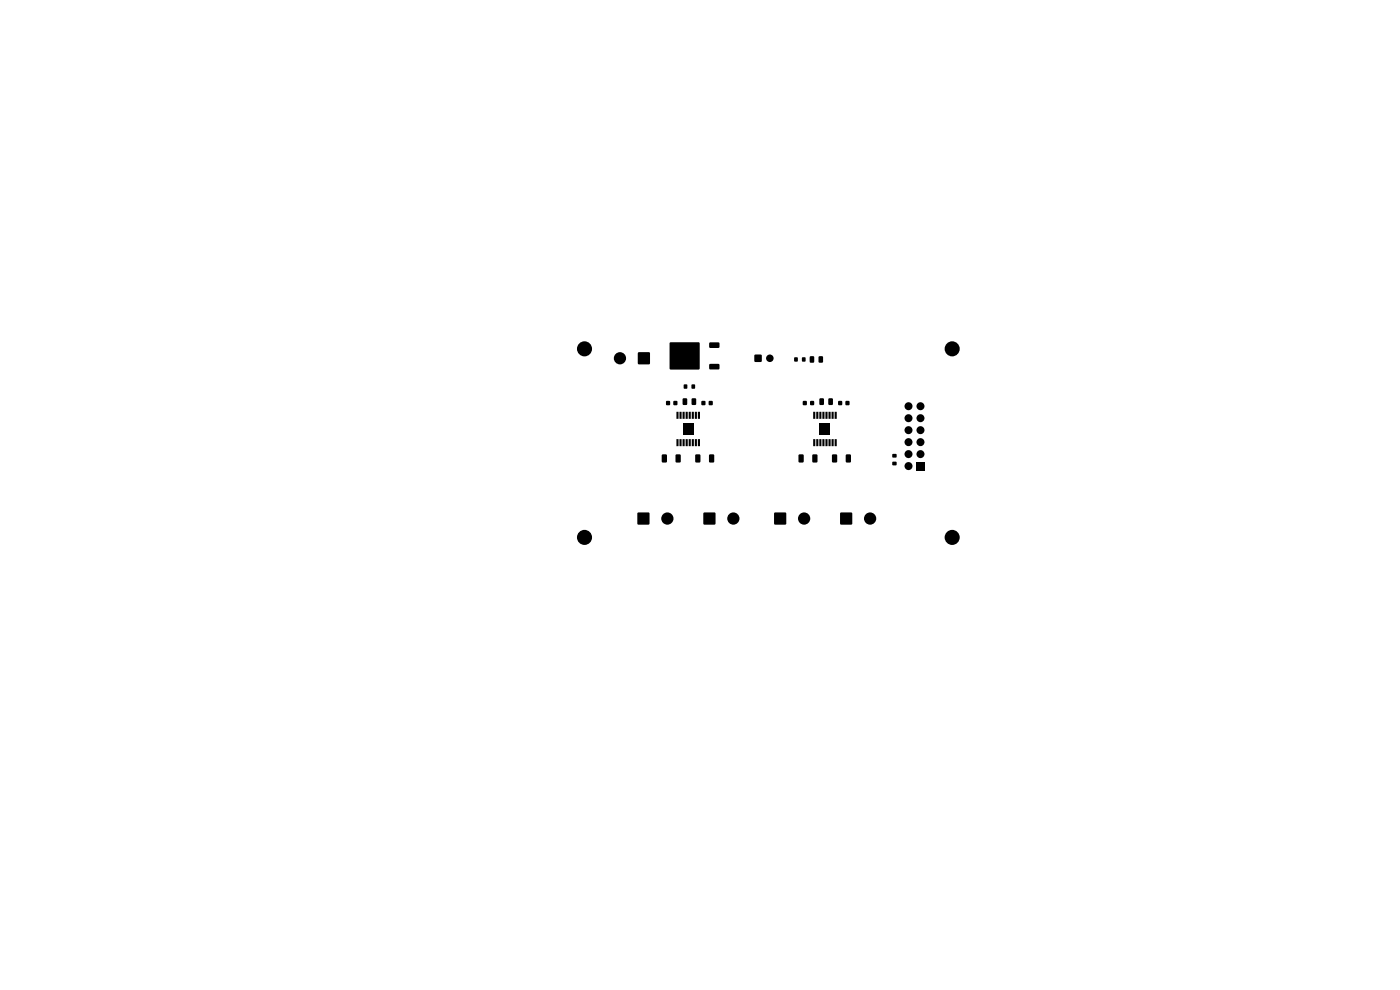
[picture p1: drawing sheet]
<svg xmlns="http://www.w3.org/2000/svg" width="297mm" height="210mm" viewBox="0 0 297 210" stroke-linecap="round" stroke-linejoin="round" font-family="sans-serif">
<g fill="#000">
<path d="M135.4 74.8h2.4v2.4h-2.4zM142.1 72.7h6.3v5.6h-6.3zM150.5 77.3l2-.1 .1 .2v.8l-.2 .2h-1.8l-.2-.3zM150.5 72.7l2-.1 .1 .3v.8l-.2 .1h-1.8l-.2-.2zM160.1 75.3h1.4v1.4h-1.4zM168.5 75.8h.7v.9h-.7zM170.2 75.8h.7v.9h-.7zM171.8 75.6h.7l.2 .1v1l-.1 .2-.6 .1-.2-.2zM173.7 75.6h.7l.2 .1v1l-.1 .2-.6 .1-.2-.2zM140.4 96.4h.8l.3 .1v1.4l-.2 .2h-.7l-.2-.1zM141.3 85.1h.8v.8h-.8zM143.5 93.2h.4v1.4h-.4z"/>
<path d="M143.5 87.4h.4v1.4h-.4zM142.9 85.1h.8v.8h-.8zM144.2 93.2h.4v1.4h-.4zM144.2 87.4h.4v1.4h-.4zM143.4 96.4h.8l.2 .1v1.4l-.1 .2h-.8l-.2-.1zM144.9 84.5h.6l.3 .1v1.1l-.2 .2h-.5l-.3-.1zM144.8 93.2h.4v1.4h-.4zM144.8 87.4h.4v1.4h-.4zM145.5 93.2h.4v1.4h-.4zM145.5 87.4h.4v1.4h-.4zM145.1 81.6h.7v.8h-.7zM146.1 93.2h.4v1.4h-.4z"/>
<path d="M146.1 87.4h.4v1.4h-.4zM146.8 84.5h.6l.3 .1v1.1l-.2 .2h-.5l-.3-.1zM146.8 93.2h.4v1.4h-.4zM146.8 87.4h.4v1.4h-.4zM144.8 89.8h2.4v2.4h-2.4zM147.4 93.2h.4v1.4h-.4zM147.4 87.4h.4v1.4h-.4zM146.7 81.6h.7v.8h-.7zM147.5 96.4h.8l.3 .1v1.4l-.2 .2h-.7l-.2-.1zM148.1 93.2h.4v1.4h-.4zM148.1 87.4h.4v1.4h-.4zM148.8 85.1h.8v.8h-.8z"/>
<path d="M150.4 85.1h.8v.8h-.8zM150.5 96.4h.8l.2 .1v1.4l-.1 .2h-.8l-.2-.1zM169.5 96.4h.8l.2 .1v1.4l-.1 .2h-.8l-.2-.1zM170.4 85.1h.7v.8h-.7zM172.5 93.2h.5l-.1 1.4h-.4zM172.5 87.4h.5l-.1 1.4h-.4zM171.9 85.1h.8v.8h-.8zM173.2 93.2h.4v1.4h-.4zM173.2 87.4h.4v1.4h-.4zM172.4 96.4h.8l.2 .1v1.4l-.1 .2h-.7l-.3-.1zM173.9 84.5h.7l.2 .1v1.1l-.1 .2h-.6l-.3-.1zM173.8 93.2h.5l-.1 1.4h-.4z"/>
<path d="M173.8 87.4h.5l-.1 1.4h-.4zM174.5 93.2h.4v1.4h-.4zM174.5 87.4h.4v1.4h-.4zM175.1 93.2h.5l-.1 1.4h-.4zM175.1 87.4h.5l-.1 1.4h-.4zM175.8 84.5h.7l.2 .1v1.1l-.1 .2h-.6l-.3-.1zM175.8 93.2h.4v1.4h-.4zM175.8 87.4h.4v1.4h-.4zM173.9 89.8h2.3v2.4h-2.3zM176.4 93.2h.5l-.1 1.4h-.4zM176.4 87.4h.5l-.1 1.4h-.4zM176.6 96.4h.8l.2 .1v1.4l-.1 .2h-.8l-.2-.1z"/>
<path d="M177.1 93.2h.4v1.4h-.4zM177.1 87.4h.4v1.4h-.4zM177.9 85.1h.7v.8h-.7zM179.4 85.1h.8v.8h-.8zM179.5 96.4h.8l.2 .1v1.4l-.1 .2h-.7l-.3-.1zM189.3 96.3h.9v.7h-.9zM189.3 98h.9v.7h-.9zM194.4 98h1.7v1.7h-1.7zM135.3 108.8h2.4v2.4h-2.4zM149.3 108.8h2.4v2.4h-2.4zM164.3 108.8h2.4v2.4h-2.4zM178.3 108.8h2.4v2.4h-2.4z"/>
<circle cx="124" cy="74" r="1.6"/>
<circle cx="131.5" cy="76" r="1.3"/>
<circle cx="163.3" cy="76" r=".8"/>
<circle cx="202" cy="74" r="1.6"/>
<circle cx="192.7" cy="96.3" r=".85"/>
<circle cx="192.7" cy="91.2" r=".85"/>
<circle cx="192.7" cy="86.2" r=".85"/>
<circle cx="192.7" cy="98.9" r=".85"/>
<circle cx="192.7" cy="93.8" r=".85"/>
<circle cx="192.7" cy="88.7" r=".85"/>
<circle cx="195.3" cy="91.2" r=".85"/>
<circle cx="195.3" cy="88.7" r=".85"/>
<circle cx="195.3" cy="93.8" r=".85"/>
<circle cx="195.3" cy="96.3" r=".85"/>
<circle cx="195.3" cy="86.2" r=".85"/>
<circle cx="124" cy="114" r="1.6"/>
<circle cx="141.6" cy="110" r="1.3"/>
<circle cx="155.6" cy="110" r="1.3"/>
<circle cx="170.6" cy="110" r="1.3"/>
<circle cx="184.6" cy="110" r="1.3"/>
<circle cx="202" cy="114" r="1.6"/>
</g>
</svg>
